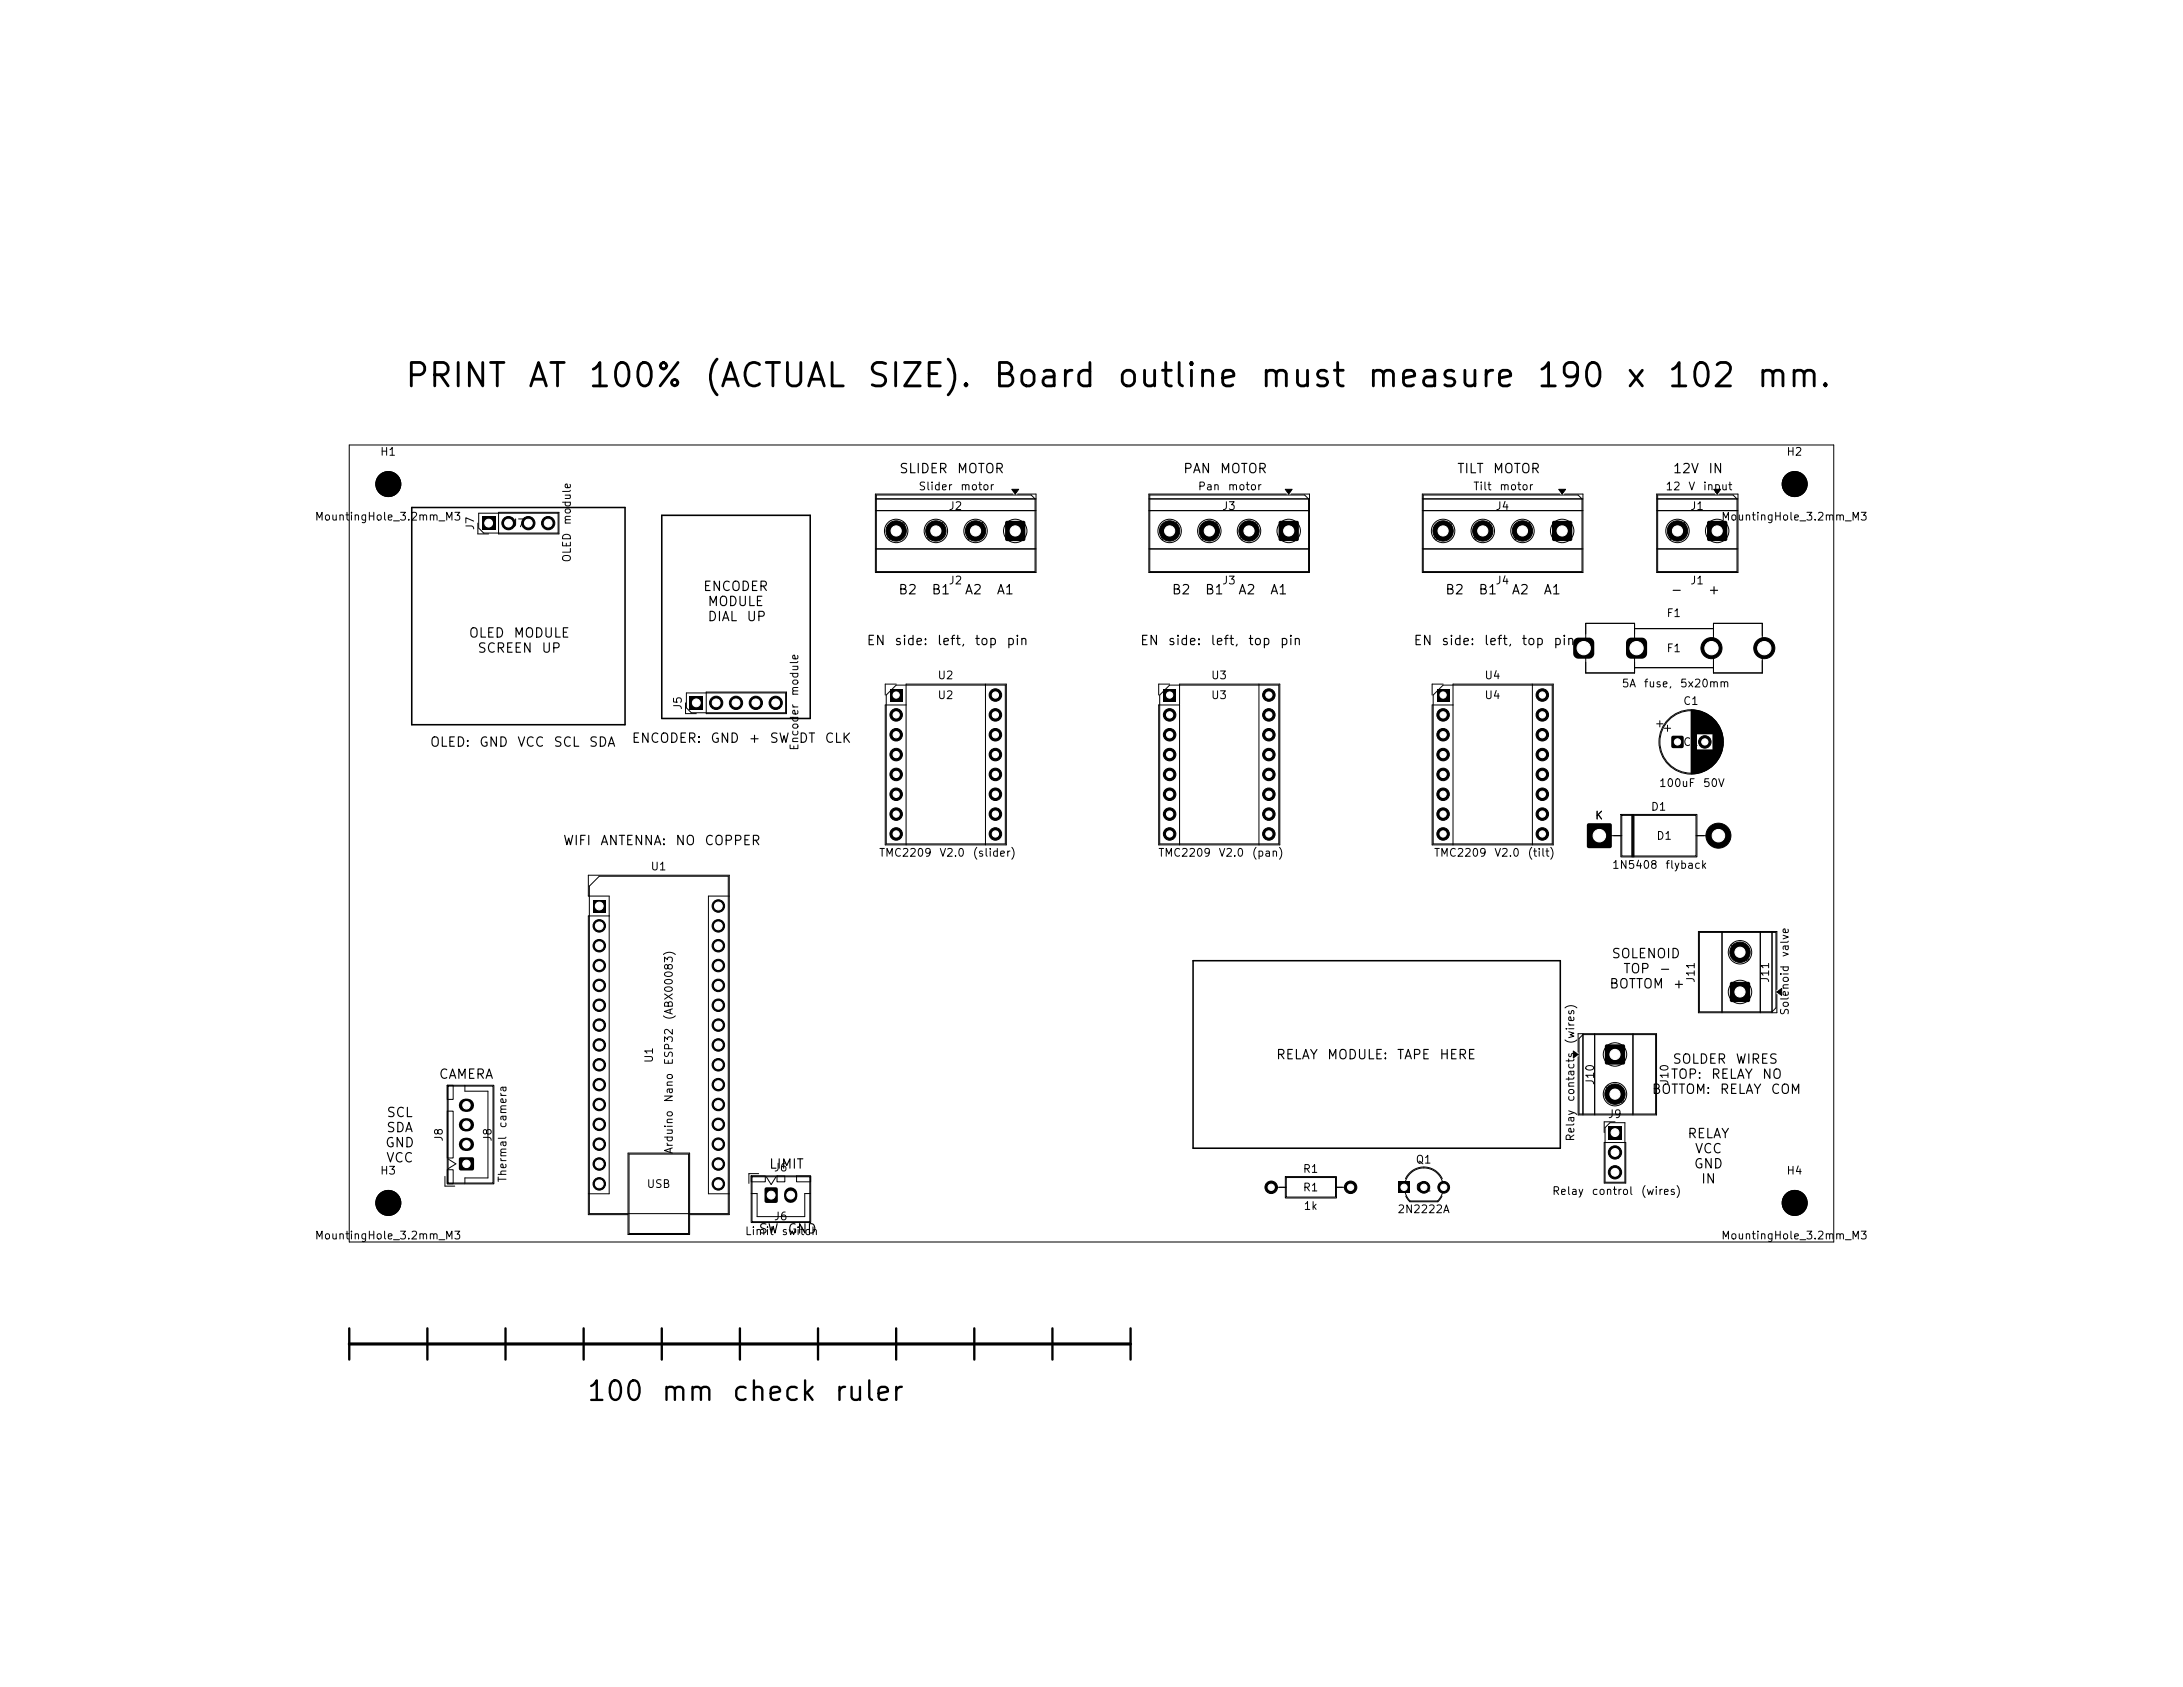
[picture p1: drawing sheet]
<svg xmlns="http://www.w3.org/2000/svg" width="279mm" height="216mm" viewBox="0 0 279 216" stroke-linecap="round" stroke-linejoin="round" font-family="sans-serif">
<defs><g id="words">
<g font-size="3">
<text x="51.6" y="50.3">PRINT</text>
<text x="67.3" y="50.3">AT</text>
<text x="75.1" y="50.3">100%</text>
<text x="89.9" y="50.3">(ACTUAL</text>
<text x="110.8" y="50.3">SIZE).</text>
<text x="126.9" y="50.3">Board</text>
<text x="142.8" y="50.3">outline</text>
<text x="161" y="50.3">must</text>
<text x="174.8" y="50.3">measure</text>
<text x="196.5" y="50.3">190</text>
<text x="207.9" y="50.3">x</text>
<text x="213.2" y="50.3">102</text>
<text x="224.6" y="50.3">mm.</text>
</g>
<g font-size="2.5">
<text x="74.9" y="179.9">100</text>
<text x="84.5" y="179.9">mm</text>
<text x="93.5" y="179.9">check</text>
<text x="106.6" y="179.9">ruler</text>
</g>
<g font-size="1.2">
<text x="115" y="60.9">SLIDER</text>
<text x="122.4" y="60.9">MOTOR</text>
<text x="151.3" y="60.9">PAN</text>
<text x="156" y="60.9">MOTOR</text>
<text x="186.4" y="60.9">TILT</text>
<text x="191" y="60.9">MOTOR</text>
<text x="214" y="60.9">12V</text>
<text x="218.5" y="60.9">IN</text>
<text x="89.9" y="75.9">ENCODER</text>
<text x="90.5" y="77.9">MODULE</text>
<text x="114.9" y="76.4">B2</text>
<text x="119.1" y="76.4">B1</text>
<text x="123.4" y="76.4">A2</text>
<text x="127.5" y="76.4">A1</text>
<text x="149.9" y="76.4">B2</text>
<text x="154.1" y="76.4">B1</text>
<text x="158.4" y="76.4">A2</text>
<text x="162.5" y="76.4">A1</text>
<text x="184.9" y="76.4">B2</text>
<text x="189.1" y="76.4">B1</text>
<text x="193.4" y="76.4">A2</text>
<text x="197.5" y="76.4">A1</text>
<text x="213.7" y="76.4">-</text>
<text x="218.5" y="76.4">+</text>
<text x="59.9" y="81.9">OLED</text>
<text x="61" y="83.8">SCREEN</text>
<text x="65.6" y="81.9">MODULE</text>
<text x="69.2" y="83.8">UP</text>
<text x="90.5" y="79.8">DIAL</text>
<text x="95.5" y="79.8">UP</text>
<text x="110.8" y="82.9">EN</text>
<text x="114.4" y="82.9">side:</text>
<text x="119.8" y="82.9">left,</text>
<text x="124.7" y="82.9">top</text>
<text x="128.7" y="82.9">pin</text>
<text x="145.8" y="82.9">EN</text>
<text x="149.4" y="82.9">side:</text>
<text x="154.8" y="82.9">left,</text>
<text x="159.6" y="82.9">top</text>
<text x="163.7" y="82.9">pin</text>
<text x="180.8" y="82.9">EN</text>
<text x="184.4" y="82.9">side:</text>
<text x="189.8" y="82.9">left,</text>
<text x="194.7" y="82.9">top</text>
<text x="198.7" y="82.9">pin</text>
<text x="54.9" y="95.9">OLED:</text>
<text x="61.2" y="95.9">GND</text>
<text x="66.1" y="95.9">VCC</text>
<text x="70.8" y="95.9">SCL</text>
<text x="75.3" y="95.9">SDA</text>
<text x="80.8" y="95.4">ENCODER:</text>
<text x="90.8" y="95.4">GND</text>
<text x="95.7" y="95.4">+</text>
<text x="98.4" y="95.4">SW</text>
<text x="102.1" y="95.4">DT</text>
<text x="105.5" y="95.4">CLK</text>
<text x="72" y="108.5">WIFI</text>
<text x="76.7" y="108.5">ANTENNA:</text>
<text x="86.3" y="108.5">NO</text>
<text x="90.1" y="108.5">COPPER</text>
<text x="206.2" y="122.9">SOLENOID</text>
<text x="207.7" y="124.9">TOP</text>
<text x="212.2" y="124.9">-</text>
<text x="205.9" y="126.8">BOTTOM</text>
<text x="214" y="126.8">+</text>
<text x="163.2" y="135.9">RELAY</text>
<text x="169.8" y="135.9">MODULE:</text>
<text x="178.7" y="135.9">TAPE</text>
<text x="184.1" y="135.9">HERE</text>
<text x="214" y="136.4">SOLDER</text>
<text x="222" y="136.4">WIRES</text>
<text x="49.4" y="143.3">SCL</text>
<text x="56.1" y="138.4">CAMERA</text>
<text x="211.3" y="140.3">BOTTOM:</text>
<text x="213.7" y="138.4">TOP:</text>
<text x="218.9" y="138.4">RELAY</text>
<text x="220" y="140.3">RELAY</text>
<text x="225.4" y="138.4">NO</text>
<text x="226.5" y="140.3">COM</text>
<text x="49.2" y="147.1">GND</text>
<text x="49.3" y="149.1">VCC</text>
<text x="49.4" y="145.2">SDA</text>
<text x="98.3" y="149.9">LIMIT</text>
<text x="215.9" y="146">RELAY</text>
<text x="216.7" y="149.8">GND</text>
<text x="216.8" y="147.9">VCC</text>
<text x="217.6" y="151.8">IN</text>
<text x="97" y="158.2">SW</text>
<text x="100.7" y="158.2">GND</text>
</g>
<g font-size="1">
<text x="48.6" y="58.6">H1</text>
<text x="228.6" y="58.6">H2</text>
<text x="117.5" y="63">Slider</text>
<text x="121.3" y="65.5">J2</text>
<text x="122.8" y="63">motor</text>
<text x="153.2" y="63">Pan</text>
<text x="156.3" y="65.5">J3</text>
<text x="157.1" y="63">motor</text>
<text x="188.5" y="63">Tilt</text>
<text x="191.3" y="65.5">J4</text>
<text x="191.8" y="63">motor</text>
<text x="213.1" y="63">12</text>
<text x="216" y="63">V</text>
<text x="216.3" y="65.5">J1</text>
<text x="217.9" y="63">input</text>
<text x="40.2" y="66.9">MountingHole_3.2mm_M3</text>
<text x="60.9" y="67.9" transform="rotate(-90 60.9 67.9)">J7</text>
<text x="65.4" y="67.7">J7</text>
<text x="73.3" y="67.3" transform="rotate(-90 73.3 67.3)">module</text>
<text x="220.2" y="66.9">MountingHole_3.2mm_M3</text>
<text x="73.3" y="72.1" transform="rotate(-90 73.3 72.1)">OLED</text>
<text x="121.3" y="75">J2</text>
<text x="156.3" y="75">J3</text>
<text x="191.3" y="75">J4</text>
<text x="216.3" y="75">J1</text>
<text x="213.2" y="79.2">F1</text>
<text x="213.2" y="83.7">F1</text>
<text x="102.4" y="89.2" transform="rotate(-90 102.4 89.2)">module</text>
<text x="119.9" y="87.2">U2</text>
<text x="119.9" y="89.7">U2</text>
<text x="154.9" y="87.2">U3</text>
<text x="154.9" y="89.7">U3</text>
<text x="189.9" y="87.2">U4</text>
<text x="189.9" y="89.7">U4</text>
<text x="207.5" y="88.2">5A</text>
<text x="210.3" y="88.2">fuse,</text>
<text x="214.9" y="88.2">5x20mm</text>
<text x="87.5" y="90.9" transform="rotate(-90 87.5 90.9)">J5</text>
<text x="93.2" y="90.7">J5</text>
<text x="215.3" y="90.5">C1</text>
<text x="215.3" y="95.7">C1</text>
<text x="102.4" y="96.1" transform="rotate(-90 102.4 96.1)">Encoder</text>
<text x="212.3" y="101">100uF</text>
<text x="217.9" y="101">50V</text>
<text x="204.1" y="105.1">K</text>
<text x="211.2" y="104">D1</text>
<text x="211.9" y="107.7">D1</text>
<text x="83.2" y="111.6">U1</text>
<text x="112.4" y="109.9">TMC2209</text>
<text x="120.2" y="109.9">V2.0</text>
<text x="124.4" y="109.9">(slider)</text>
<text x="148.2" y="109.9">TMC2209</text>
<text x="155.9" y="109.9">V2.0</text>
<text x="160.1" y="109.9">(pan)</text>
<text x="183.4" y="109.9">TMC2209</text>
<text x="191.2" y="109.9">V2.0</text>
<text x="195.4" y="109.9">(tilt)</text>
<text x="206.2" y="111.4">1N5408</text>
<text x="213.1" y="111.4">flyback</text>
<text x="217.1" y="125.9" transform="rotate(-90 217.1 125.9)">J11</text>
<text x="226.7" y="125.9" transform="rotate(-90 226.7 125.9)">J11</text>
<text x="229.2" y="122.6" transform="rotate(-90 229.2 122.6)">valve</text>
<text x="86.4" y="130.6" transform="rotate(-90 86.4 130.6)">(ABX00083)</text>
<text x="229.2" y="130" transform="rotate(-90 229.2 130)">Solenoid</text>
<text x="83.8" y="136.1" transform="rotate(-90 83.8 136.1)">U1</text>
<text x="86.4" y="136.4" transform="rotate(-90 86.4 136.4)">ESP32</text>
<text x="201.7" y="133.7" transform="rotate(-90 201.7 133.7)">(wires)</text>
<text x="86.4" y="141.2" transform="rotate(-90 86.4 141.2)">Nano</text>
<text x="201.7" y="141.1" transform="rotate(-90 201.7 141.1)">contacts</text>
<text x="204.3" y="138.9" transform="rotate(-90 204.3 138.9)">J10</text>
<text x="205.7" y="143.3">J9</text>
<text x="213.8" y="138.9" transform="rotate(-90 213.8 138.9)">J10</text>
<text x="56.9" y="146.2" transform="rotate(-90 56.9 146.2)">J8</text>
<text x="63.2" y="146.2" transform="rotate(-90 63.2 146.2)">J8</text>
<text x="65.1" y="144.5" transform="rotate(-90 65.1 144.5)">camera</text>
<text x="86.4" y="147.8" transform="rotate(-90 86.4 147.8)">Arduino</text>
<text x="181.1" y="149.2">Q1</text>
<text x="201.7" y="146.2" transform="rotate(-90 201.7 146.2)">Relay</text>
<text x="207.5" y="148.5" transform="rotate(-90 207.5 148.5)">J9</text>
<text x="48.6" y="150.6">H3</text>
<text x="65.1" y="151.4" transform="rotate(-90 65.1 151.4)">Thermal</text>
<text x="82.7" y="152.3">USB</text>
<text x="99" y="150.2">J6</text>
<text x="166.7" y="150.3">R1</text>
<text x="166.7" y="152.7">R1</text>
<text x="166.8" y="155.1">1k</text>
<text x="178.8" y="155.5">2N2222A</text>
<text x="181.1" y="152.7">Q1</text>
<text x="198.6" y="153.2">Relay</text>
<text x="203.6" y="153.2">control</text>
<text x="209.9" y="153.2">(wires)</text>
<text x="228.6" y="150.6">H4</text>
<text x="40.2" y="158.9">MountingHole_3.2mm_M3</text>
<text x="95.3" y="158.3">Limit</text>
<text x="99" y="156.4">J6</text>
<text x="100" y="158.3">switch</text>
<text x="220.2" y="158.9">MountingHole_3.2mm_M3</text>
</g>
</g></defs>
<g fill="#000">
<path d="M61.7 66.1h1.7v1.7h-1.7zM129.5 62.6h.9l-.5 .6zM128.7 66.7l.2-.1h2.1l.2 .1v.2v2.1v.2l-.2 .1h-2.1l-.2-.1-.1-.2v-2.1zM164.5 62.6h.9l-.5 .6zM163.7 66.7l.2-.1h2.1l.2 .1v.2v2.1v.2l-.2 .1h-2.1l-.2-.1-.1-.2v-2.1zM199.5 62.6h.9l-.5 .6zM198.7 66.7l.2-.1h2.1l.2 .1v.2v2.1v.2l-.2 .1h-2.1l-.2-.1-.1-.2v-2.1zM219.3 62.6h.9l-.4 .6zM218.6 66.7l.1-.1h2.1l.2 .1 .1 .2v2.1l-.1 .2-.2 .1h-2.1l-.1-.1-.1-.2v-2.1zM88.3 89.1h1.7v1.7h-1.7zM113.9 88.1h1.6v1.6h-1.6zM148.9 88.1h1.6v1.6h-1.6z"/>
<path d="M183.9 88.1h1.6v1.6h-1.6zM201.6 81.7l.4-.1h1.4l.3 .1 .2 .2 .2 .4v1.3l-.1 .3-.2 .3-.4 .1h-1.4l-.3-.1-.2-.2-.1-.4v-1.3v-.3zM208.3 81.9l.2-.2 .3-.1h1.3l.5 .1 .2 .3v.3v1.3l-.1 .4-.3 .2-.3 .1h-1.3l-.4-.1-.2-.3-.1-.3v-1.3zM214 94.2h.1h1.3l.1 .2-.1 1.3-.2 .1-1.2-.1-.1-.2zM75.9 115.1h1.6v1.7h-1.6zM203.2 105.4h.1h2.7h.2l.1 .2v2.7l-.1 .2h-.2h-2.7h-.1l-.1-.2v-2.7zM201.4 134.5l.6 .4-.6 .5zM205.5 133.7l.2-.1h2l.2 .1 .1 .2v2.1l-.1 .2-.2 .1h-2l-.2-.1-.1-.2v-2.1zM221.5 125.7h.2h2.1h.1l.1 .2v2.1l-.1 .2h-.1h-2.1h-.2l-.1-.2v-2.1zM227.4 126.9l.6-.4v.9zM58.8 148.2l.2-.1h1.4l.2 .1 .1 .2-.1 1.3-.2 .1h-1.4l-.2-.1-.1-.1zM97.9 152l.2-.1 1.4 .1 .1 .2v1.5l-.1 .2-.2 .1-1.4-.1-.1-.2v-1.5z"/>
<path d="M179 151.2h1.4v1.5h-1.4zM205.8 144.1h1.8v1.7h-1.8z"/>
</g>
<g fill="#000" stroke="#000" stroke-width=".13">
<circle cx="49.7" cy="61.9" r="1.6"/>
<circle cx="65.1" cy="66.9" r=".85"/>
<circle cx="67.6" cy="66.9" r=".85"/>
<circle cx="70.2" cy="66.9" r=".85"/>
<circle cx="114.7" cy="67.9" r="1.3"/>
<circle cx="119.8" cy="67.9" r="1.3"/>
<circle cx="124.9" cy="67.9" r="1.3"/>
<circle cx="149.7" cy="67.9" r="1.3"/>
<circle cx="154.8" cy="67.9" r="1.3"/>
<circle cx="159.9" cy="67.9" r="1.3"/>
<circle cx="184.7" cy="67.9" r="1.3"/>
<circle cx="189.8" cy="67.9" r="1.3"/>
<circle cx="194.9" cy="67.9" r="1.3"/>
<circle cx="214.7" cy="67.9" r="1.3"/>
<circle cx="229.7" cy="61.9" r="1.6"/>
<circle cx="91.7" cy="89.9" r=".85"/>
<circle cx="94.2" cy="89.9" r=".85"/>
<circle cx="96.7" cy="89.9" r=".85"/>
<circle cx="99.3" cy="89.9" r=".85"/>
<circle cx="114.7" cy="99.1" r=".8"/>
<circle cx="114.7" cy="96.6" r=".8"/>
<circle cx="114.7" cy="94" r=".8"/>
<circle cx="114.7" cy="91.5" r=".8"/>
<circle cx="127.4" cy="99.1" r=".8"/>
<circle cx="127.4" cy="96.6" r=".8"/>
<circle cx="127.4" cy="94" r=".8"/>
<circle cx="127.4" cy="91.5" r=".8"/>
<circle cx="127.4" cy="88.9" r=".8"/>
<circle cx="149.7" cy="94" r=".8"/>
<circle cx="149.7" cy="96.6" r=".8"/>
<circle cx="149.7" cy="99.1" r=".8"/>
<circle cx="149.7" cy="91.5" r=".8"/>
<circle cx="162.4" cy="91.5" r=".8"/>
<circle cx="162.4" cy="94" r=".8"/>
<circle cx="162.4" cy="99.1" r=".8"/>
<circle cx="162.4" cy="88.9" r=".8"/>
<circle cx="162.4" cy="96.6" r=".8"/>
<circle cx="184.7" cy="96.6" r=".8"/>
<circle cx="184.7" cy="94" r=".8"/>
<circle cx="184.7" cy="91.5" r=".8"/>
<circle cx="184.7" cy="99.1" r=".8"/>
<circle cx="197.4" cy="94" r=".8"/>
<circle cx="197.4" cy="99.1" r=".8"/>
<circle cx="197.4" cy="96.6" r=".8"/>
<circle cx="197.4" cy="88.9" r=".8"/>
<circle cx="197.4" cy="91.5" r=".8"/>
<circle cx="218.2" cy="94.9" r=".8"/>
<circle cx="219.1" cy="82.9" r="1.35"/>
<circle cx="225.8" cy="82.9" r="1.35"/>
<circle cx="76.7" cy="118.5" r=".8"/>
<circle cx="91.9" cy="118.5" r=".8"/>
<circle cx="91.9" cy="115.9" r=".8"/>
<circle cx="114.7" cy="106.7" r=".8"/>
<circle cx="114.7" cy="104.2" r=".8"/>
<circle cx="114.7" cy="101.6" r=".8"/>
<circle cx="127.4" cy="106.7" r=".8"/>
<circle cx="127.4" cy="101.6" r=".8"/>
<circle cx="127.4" cy="104.2" r=".8"/>
<circle cx="149.7" cy="104.2" r=".8"/>
<circle cx="149.7" cy="106.7" r=".8"/>
<circle cx="149.7" cy="101.6" r=".8"/>
<circle cx="162.4" cy="104.2" r=".8"/>
<circle cx="162.4" cy="106.7" r=".8"/>
<circle cx="162.4" cy="101.6" r=".8"/>
<circle cx="184.7" cy="106.7" r=".8"/>
<circle cx="184.7" cy="104.2" r=".8"/>
<circle cx="184.7" cy="101.6" r=".8"/>
<circle cx="197.4" cy="106.7" r=".8"/>
<circle cx="197.4" cy="104.2" r=".8"/>
<circle cx="197.4" cy="101.6" r=".8"/>
<circle cx="219.9" cy="107" r="1.6"/>
<circle cx="76.7" cy="121" r=".8"/>
<circle cx="76.7" cy="123.6" r=".8"/>
<circle cx="76.7" cy="126.1" r=".8"/>
<circle cx="76.7" cy="128.6" r=".8"/>
<circle cx="76.7" cy="131.2" r=".8"/>
<circle cx="76.7" cy="138.8" r=".8"/>
<circle cx="76.7" cy="133.7" r=".8"/>
<circle cx="76.7" cy="136.3" r=".8"/>
<circle cx="91.9" cy="123.6" r=".8"/>
<circle cx="91.9" cy="126.1" r=".8"/>
<circle cx="91.9" cy="121" r=".8"/>
<circle cx="91.9" cy="128.6" r=".8"/>
<circle cx="91.9" cy="131.2" r=".8"/>
<circle cx="91.9" cy="138.8" r=".8"/>
<circle cx="91.9" cy="136.3" r=".8"/>
<circle cx="91.9" cy="133.7" r=".8"/>
<circle cx="222.7" cy="121.9" r="1.3"/>
<circle cx="49.7" cy="154" r="1.6"/>
<circle cx="76.7" cy="141.3" r=".8"/>
<circle cx="76.7" cy="143.9" r=".8"/>
<circle cx="76.7" cy="146.4" r=".8"/>
<circle cx="76.7" cy="149" r=".8"/>
<circle cx="76.7" cy="151.5" r=".8"/>
<circle cx="91.9" cy="143.9" r=".8"/>
<circle cx="91.9" cy="141.3" r=".8"/>
<circle cx="91.9" cy="146.4" r=".8"/>
<circle cx="91.9" cy="149" r=".8"/>
<circle cx="91.9" cy="151.5" r=".8"/>
<circle cx="162.7" cy="151.9" r=".8"/>
<circle cx="172.9" cy="151.9" r=".8"/>
<circle cx="182.2" cy="151.9" r=".75"/>
<circle cx="184.8" cy="151.9" r=".75"/>
<circle cx="206.7" cy="140" r="1.3"/>
<circle cx="206.7" cy="150" r=".85"/>
<circle cx="206.7" cy="147.5" r=".85"/>
<circle cx="229.7" cy="154" r="1.6"/>
</g>
<path d="M59.6 146.5h.2M59.6 144h.2M59.6 141.5h.2M101.2 152.8v.3" fill="none" stroke="#000" stroke-width="1.7"/>
<path d="M44.7 170v4M54.7 170v4M64.7 170v4M74.7 170v4M84.7 170v4M94.7 170v4M104.7 170v4M114.7 170v4M124.7 170v4M134.7 170v4M144.7 170v4" fill="none" stroke="#000" stroke-width=".3"/>
<path d="M44.7 172h100" fill="none" stroke="#000" stroke-width=".4"/>
<path d="M52.7 65h27.3v27.7h-27.3zM84.7 66h19v26h-19zM152.7 123h47v23.9h-47z" fill="none" stroke="#000" stroke-width=".2"/>
<g fill="none" stroke="#000" stroke-width=".13">
<path d="M44.7 57h190v102h-190zM61.2 67v1.3h1.3M61.3 65.7h10.1v2.5h-9.5l-.6-.6zM63.8 65.6h7.7v2.7h-7.7zM112 63.9h20.6M112 65.4h20.6M112 70.3h20.6M112.2 63.4h19.8l.5 .5v9.2h-20.3zM115.7 66.8l-2.1 2.1M115.8 67l-2.1 2.1M120.7 66.8l-2.1 2.1M120.9 67l-2.1 2.1"/>
<path d="M125.8 66.8l-2.1 2.1M126 67l-2.1 2.1M129.5 62.6h.9l-.5 .6zM129.6 63.2h-17.6v10.1h20.6v-10.1h-2.4M130.9 66.8l-2.1 2.1M131.1 67l-2.1 2.1M147 63.9h20.6M147 65.4h20.6M147 70.3h20.6M147.2 63.4h19.8l.5 .5v9.2h-20.3zM150.7 66.8l-2.1 2.1M150.8 67l-2.1 2.1"/>
<path d="M155.7 66.8l-2.1 2.1M155.9 67l-2.1 2.1M160.8 66.8l-2.1 2.1M161 67l-2.1 2.1M164.5 62.6h.9l-.5 .6zM164.6 63.2h-17.6v10.1h20.6v-10.1h-2.4M165.9 66.8l-2.1 2.1M166.1 67l-2.1 2.1M182 63.9h20.6M182 65.4h20.6M182 70.3h20.6M182.2 63.4h19.8l.5 .5v9.2h-20.3z"/>
<path d="M185.7 66.8l-2.1 2.1M185.8 67l-2.1 2.1M190.7 66.8l-2.1 2.1M190.9 67l-2.1 2.1M195.8 66.8l-2.1 2.1M196 67l-2.1 2.1M199.5 62.6h.9l-.5 .6zM199.6 63.2h-17.6v10.1h20.6v-10.1h-2.4M200.9 66.8l-2.1 2.1M201.1 67l-2.1 2.1M203 79.8h6.2v6.3h-6.2zM212 63.9h10.4"/>
<path d="M212 65.4h10.4M212 70.3h10.4M212.2 63.4h9.6l.5 .5v9.2h-10.1zM215.7 66.8l-2.1 2.1M215.8 67l-2.1 2.1M219.3 79.8h6.3v6.3h-6.3zM219.3 62.6h.9l-.4 .6zM219.5 63.2h-7.5v10.1h10.4v-10.1h-2.3M220.7 66.8l-2.1 2.1M220.9 67l-2.1 2.1M87.7 90v1.3h1.4M87.8 88.7h12.7v2.5h-12l-.7-.6z"/>
<path d="M90.4 88.6h10.3v2.7h-10.3zM114.7 87.6h-1.4v1.3M114.7 87.7h14v20.3h-15.3v-19.1zM116 90.2h-2.7v17.9h15.5v-20.5h-12.8v20.5M126.1 87.6v20.5M148.4 88.9l1.3-1.2h14v20.3h-15.3zM149.7 87.6h-1.4v1.3M151 90.2h-2.7v17.9h15.5v-20.5h-12.8v20.5M161.1 87.6v20.5M184.7 87.6h-1.4v1.3M184.7 87.7h14v20.3h-15.3v-19.1zM186 90.2h-2.7v17.9h15.5v-20.5h-12.8v20.5"/>
<path d="M196.1 87.6v20.5M209.2 80.4h10.1M209.2 85.4h10.1M212 92.6h.8M212.4 92.2v.8M213 93.2h.8M213.4 92.8v.8M216.4 90.9v8.1M216.5 90.9v8.1M216.6 90.9v8.1M216.7 90.9v8.1M216.8 90.9v8.1"/>
<path d="M216.9 90.9v8.1M217 90.9v8.1M217.1 90.9v8.1M217.2 90.9v3M217.2 96v3M217.3 91v2.9M217.3 96v2.9M217.4 91v2.9M217.4 96v2.9M217.5 91v2.9M217.5 96v2.9M217.6 91v2.9"/>
<path d="M217.6 96v2.9M217.7 91.1v2.8M217.7 96v2.8M217.8 91.1v2.8M217.8 96v2.8M217.9 91.1v2.8M217.9 96v2.8M218 91.2v2.7M218 96v2.7M218.1 91.2v2.7M218.1 96v2.7M218.2 91.2v2.7"/>
<path d="M218.2 96v2.7M218.2 91.3v2.6M218.2 96v2.6M218.3 91.3v2.6M218.3 96v2.6M218.4 91.3v2.6M218.4 96v2.6M218.4 91.4v2.5M218.4 96v2.5M218.5 91.4v2.5M218.5 96v2.5M218.6 91.5v2.4"/>
<path d="M218.6 96v2.4M218.7 91.5v2.4M218.7 96v2.4M218.7 91.6v2.3M218.7 96v2.3M218.8 91.6v2.3M218.8 96v2.3M218.9 91.7v2.2M218.9 96v2.2M219 91.7v2.2M219 96v2.2M219 91.8v2.1"/>
<path d="M219 96v2.1M219.1 91.8v2.1M219.1 96v2.1M219.1 91.9v2M219.1 96v2M219.2 91.9v2M219.2 96v2M219.2 92v5.9M219.3 92v5.9M219.4 92.1v5.7M219.5 92.2v5.5M219.5 92.3v5.3"/>
<path d="M219.6 92.3v5.3M219.6 92.4v5.1M219.7 92.4v5.1M219.7 92.5v4.9M219.8 92.6v4.8M219.8 92.6v4.7M219.8 92.7v4.5M219.9 92.7v4.5M219.9 92.8v4.3M220 92.8v4.3M220 92.9v4.1M220 93v3.9"/>
<path d="M220.1 93.1v3.7M220.2 93.2v3.5M220.2 93.3v3.3M220.3 93.4v3.1M220.3 93.5v2.9M220.3 93.6v2.7M220.4 93.7v2.5M220.4 93.9v2.1M220.4 94v1.9M220.5 94.2v1.5M220.5 94.4v1.1M75.4 113.4l1.3-1.3h16.5v43.2h-17.8z"/>
<path d="M78 117.2h-2.7v38.3h5.1M93.3 114.7h-2.6v38.1h2.6M204.7 107h2.9M207.4 104.2h9.8v5.5h-9.8zM207.6 104.4h9.5v5.1h-9.5zM208.9 104.2v5.5M208.9 104.3v5.3M209 104.2v5.5M209.1 104.2v5.5M217.1 107h2.8M217.5 119.3h9.8v9.7l-.5 .5h-9.3zM220.4 119.2v10.4"/>
<path d="M225.3 119.2v10.4M226.8 119.2v10.4M57.2 138.9h6v12.6h-6zM57.3 138.9h.7v1.8h-.7zM57.3 139h5.8v12.4h-5.8zM59.5 138.9v.8h2.9v11.1h-2.9v.7M201.4 134.5l.6 .4-.6 .5zM202 134.7v-2.4h10v10.4h-10v-7.4M202.1 132.9l.5-.5h9.3v10.2h-9.8zM202.6 132.3v10.4M204.1 132.3v10.4M205.6 134l2.1 2.1"/>
<path d="M205.6 139.1l2.1 2.1M205.7 133.8l2.1 2.1M205.7 138.9l2.1 2.1M209 132.3v10.4M221.6 120.9l2.1 2.1M221.6 126l2.1 2.1M221.7 120.7l2.1 2.1M221.7 125.8l2.1 2.1M227.4 126.9l.6-.4v.9zM227.4 126.6v-7.4h-10v10.4h10v-2.3M56.9 150.6v1.2h1.3M57.3 142.2h.7v6h-.7z"/>
<path d="M57.3 149.7h.7v1.8h-.7zM57.3 148.3l1.1 .7-1.1 .6M75.3 152.8h2.7v-38.1h-2.7v-2.7h18v43.5h-5M80.4 147.6h7.9v10.4h-7.9zM80.5 147.7h7.6v10.2h-7.6zM96.1 150.5h7.7v6h-7.7zM96.1 150.5h1.9v.7h-1.9zM96.2 152.8h.7v2.9h6.1v-2.9h.7M96.2 150.6h7.5v5.7h-7.5zM97.1 150.2h-1.3v1.3M98.1 150.6l.6 1 .6-1M99.4 150.5h1v.7h-1z"/>
<path d="M102 150.5h1.8v.7h-1.8zM162.7 151.9h1.9M164.5 150.6h6.5v2.7h-6.5zM164.6 150.7h6.3v2.5h-6.3zM170.9 151.9h2M179.9 150.9a2.6 2.6 0 0 1 2.3-1.6 2.6 2.6 0 0 1 2.4 1.6M179.9 153.1l.5 .7h3.6l.6-.7M180.5 150.2a2.48 2.48 0 0 1 3.5 0 2.48 2.48 0 0 1 0 3.5h-3.5a2.48 2.48 0 0 1 0-3.5zM205.3 146.2h2.8v5.2h-2.8zM205.4 144.3l.7-.6h1.9v7.6h-2.6zM206.7 143.6h-1.4v1.4"/>
<circle cx="114.7" cy="67.9" r="1.5"/>
<circle cx="119.8" cy="67.9" r="1.5"/>
<circle cx="124.9" cy="67.9" r="1.5"/>
<circle cx="129.9" cy="67.9" r="1.5"/>
<circle cx="149.7" cy="67.9" r="1.5"/>
<circle cx="154.8" cy="67.9" r="1.5"/>
<circle cx="159.9" cy="67.9" r="1.5"/>
<circle cx="164.9" cy="67.9" r="1.5"/>
<circle cx="184.7" cy="67.9" r="1.5"/>
<circle cx="189.8" cy="67.9" r="1.5"/>
<circle cx="194.9" cy="67.9" r="1.5"/>
<circle cx="199.9" cy="67.9" r="1.5"/>
<circle cx="214.7" cy="67.9" r="1.5"/>
<circle cx="219.8" cy="67.9" r="1.5"/>
<circle cx="216.4" cy="94.9" r="4"/>
<circle cx="216.4" cy="94.9" r="4.1"/>
<circle cx="206.7" cy="134.9" r="1.5"/>
<circle cx="222.7" cy="121.9" r="1.5"/>
<circle cx="222.7" cy="126.9" r="1.5"/>
<circle cx="206.7" cy="140" r="1.5"/>
</g>
<g fill="#fff" stroke="#fff" stroke-width=".13">
<circle cx="149.7" cy="89" r=".4"/>
<circle cx="149.7" cy="91.5" r=".4"/>
<circle cx="149.7" cy="94" r=".4"/>
<circle cx="149.7" cy="96.6" r=".4"/>
<circle cx="149.7" cy="99.1" r=".4"/>
<circle cx="149.7" cy="101.7" r=".4"/>
<circle cx="149.7" cy="104.2" r=".4"/>
<circle cx="149.7" cy="106.7" r=".4"/>
<circle cx="162.4" cy="106.7" r=".4"/>
<circle cx="162.4" cy="104.2" r=".4"/>
<circle cx="162.4" cy="101.7" r=".4"/>
<circle cx="162.4" cy="99.1" r=".4"/>
<circle cx="162.4" cy="96.6" r=".4"/>
<circle cx="162.4" cy="94" r=".4"/>
<circle cx="162.4" cy="91.5" r=".4"/>
<circle cx="162.4" cy="89" r=".4"/>
<circle cx="222.7" cy="126.9" r=".65"/>
<circle cx="222.7" cy="121.9" r=".65"/>
<circle cx="204.7" cy="106.9" r=".8"/>
<circle cx="219.9" cy="106.9" r=".8"/>
<circle cx="214.7" cy="95" r=".4"/>
<circle cx="218.2" cy="95" r=".4"/>
<circle cx="62.5" cy="66.9" r=".5"/>
<circle cx="65.1" cy="66.9" r=".5"/>
<circle cx="67.6" cy="66.9" r=".5"/>
<circle cx="70.2" cy="66.9" r=".5"/>
<circle cx="179.7" cy="152" r=".4"/>
<circle cx="182.2" cy="152" r=".4"/>
<circle cx="184.8" cy="152" r=".4"/>
<circle cx="202.7" cy="82.9" r=".85"/>
<circle cx="209.5" cy="82.9" r=".85"/>
<circle cx="219" cy="82.9" r=".85"/>
<circle cx="225.8" cy="82.9" r=".85"/>
<circle cx="164.9" cy="67.9" r=".65"/>
<circle cx="159.9" cy="67.9" r=".65"/>
<circle cx="154.8" cy="67.9" r=".65"/>
<circle cx="149.7" cy="67.9" r=".65"/>
<circle cx="98.7" cy="153" r=".5"/>
<circle cx="101.2" cy="153" r=".5"/>
<circle cx="206.7" cy="145" r=".5"/>
<circle cx="206.7" cy="147.5" r=".5"/>
<circle cx="206.7" cy="150" r=".5"/>
<circle cx="114.7" cy="89" r=".4"/>
<circle cx="114.7" cy="91.5" r=".4"/>
<circle cx="114.7" cy="94" r=".4"/>
<circle cx="114.7" cy="96.6" r=".4"/>
<circle cx="114.7" cy="99.1" r=".4"/>
<circle cx="114.7" cy="101.7" r=".4"/>
<circle cx="114.7" cy="104.2" r=".4"/>
<circle cx="114.7" cy="106.7" r=".4"/>
<circle cx="127.4" cy="106.7" r=".4"/>
<circle cx="127.4" cy="104.2" r=".4"/>
<circle cx="127.4" cy="101.7" r=".4"/>
<circle cx="127.4" cy="99.1" r=".4"/>
<circle cx="127.4" cy="96.6" r=".4"/>
<circle cx="127.4" cy="94" r=".4"/>
<circle cx="127.4" cy="91.5" r=".4"/>
<circle cx="127.4" cy="89" r=".4"/>
<circle cx="89.1" cy="89.9" r=".5"/>
<circle cx="91.7" cy="89.9" r=".5"/>
<circle cx="94.2" cy="89.9" r=".5"/>
<circle cx="96.7" cy="89.9" r=".5"/>
<circle cx="99.3" cy="89.9" r=".5"/>
<circle cx="76.7" cy="116" r=".5"/>
<circle cx="76.7" cy="118.5" r=".5"/>
<circle cx="76.7" cy="121" r=".5"/>
<circle cx="76.7" cy="123.6" r=".5"/>
<circle cx="76.7" cy="126.1" r=".5"/>
<circle cx="76.7" cy="128.7" r=".5"/>
<circle cx="76.7" cy="131.2" r=".5"/>
<circle cx="76.7" cy="133.7" r=".5"/>
<circle cx="76.7" cy="136.3" r=".5"/>
<circle cx="76.7" cy="138.8" r=".5"/>
<circle cx="76.7" cy="141.4" r=".5"/>
<circle cx="76.7" cy="143.9" r=".5"/>
<circle cx="76.7" cy="146.4" r=".5"/>
<circle cx="76.7" cy="149" r=".5"/>
<circle cx="76.7" cy="151.5" r=".5"/>
<circle cx="91.9" cy="151.5" r=".5"/>
<circle cx="91.9" cy="149" r=".5"/>
<circle cx="91.9" cy="146.4" r=".5"/>
<circle cx="91.9" cy="143.9" r=".5"/>
<circle cx="91.9" cy="141.4" r=".5"/>
<circle cx="91.9" cy="138.8" r=".5"/>
<circle cx="91.9" cy="136.3" r=".5"/>
<circle cx="91.9" cy="133.7" r=".5"/>
<circle cx="91.9" cy="131.2" r=".5"/>
<circle cx="91.9" cy="128.7" r=".5"/>
<circle cx="91.9" cy="126.1" r=".5"/>
<circle cx="91.9" cy="123.6" r=".5"/>
<circle cx="91.9" cy="121" r=".5"/>
<circle cx="91.9" cy="118.5" r=".5"/>
<circle cx="91.9" cy="116" r=".5"/>
<circle cx="219.8" cy="67.9" r=".65"/>
<circle cx="214.7" cy="67.9" r=".65"/>
<circle cx="184.7" cy="89" r=".4"/>
<circle cx="184.7" cy="91.5" r=".4"/>
<circle cx="184.7" cy="94" r=".4"/>
<circle cx="184.7" cy="96.6" r=".4"/>
<circle cx="184.7" cy="99.1" r=".4"/>
<circle cx="184.7" cy="101.7" r=".4"/>
<circle cx="184.7" cy="104.2" r=".4"/>
<circle cx="184.7" cy="106.7" r=".4"/>
<circle cx="197.4" cy="106.7" r=".4"/>
<circle cx="197.4" cy="104.2" r=".4"/>
<circle cx="197.4" cy="101.7" r=".4"/>
<circle cx="197.4" cy="99.1" r=".4"/>
<circle cx="197.4" cy="96.6" r=".4"/>
<circle cx="197.4" cy="94" r=".4"/>
<circle cx="197.4" cy="91.5" r=".4"/>
<circle cx="197.4" cy="89" r=".4"/>
<circle cx="206.7" cy="134.9" r=".65"/>
<circle cx="206.7" cy="140" r=".65"/>
<circle cx="199.9" cy="67.9" r=".65"/>
<circle cx="194.9" cy="67.9" r=".65"/>
<circle cx="189.8" cy="67.9" r=".65"/>
<circle cx="184.7" cy="67.9" r=".65"/>
<circle cx="162.7" cy="152" r=".4"/>
<circle cx="172.9" cy="152" r=".4"/>
<circle cx="59.7" cy="148.9" r=".47"/>
<circle cx="59.7" cy="146.5" r=".47"/>
<circle cx="59.7" cy="143.9" r=".47"/>
<circle cx="59.7" cy="141.5" r=".47"/>
<circle cx="129.9" cy="67.9" r=".65"/>
<circle cx="124.9" cy="67.9" r=".65"/>
<circle cx="119.8" cy="67.9" r=".65"/>
<circle cx="114.7" cy="67.9" r=".65"/>
</g>
<use href="#words"/>
</svg>
